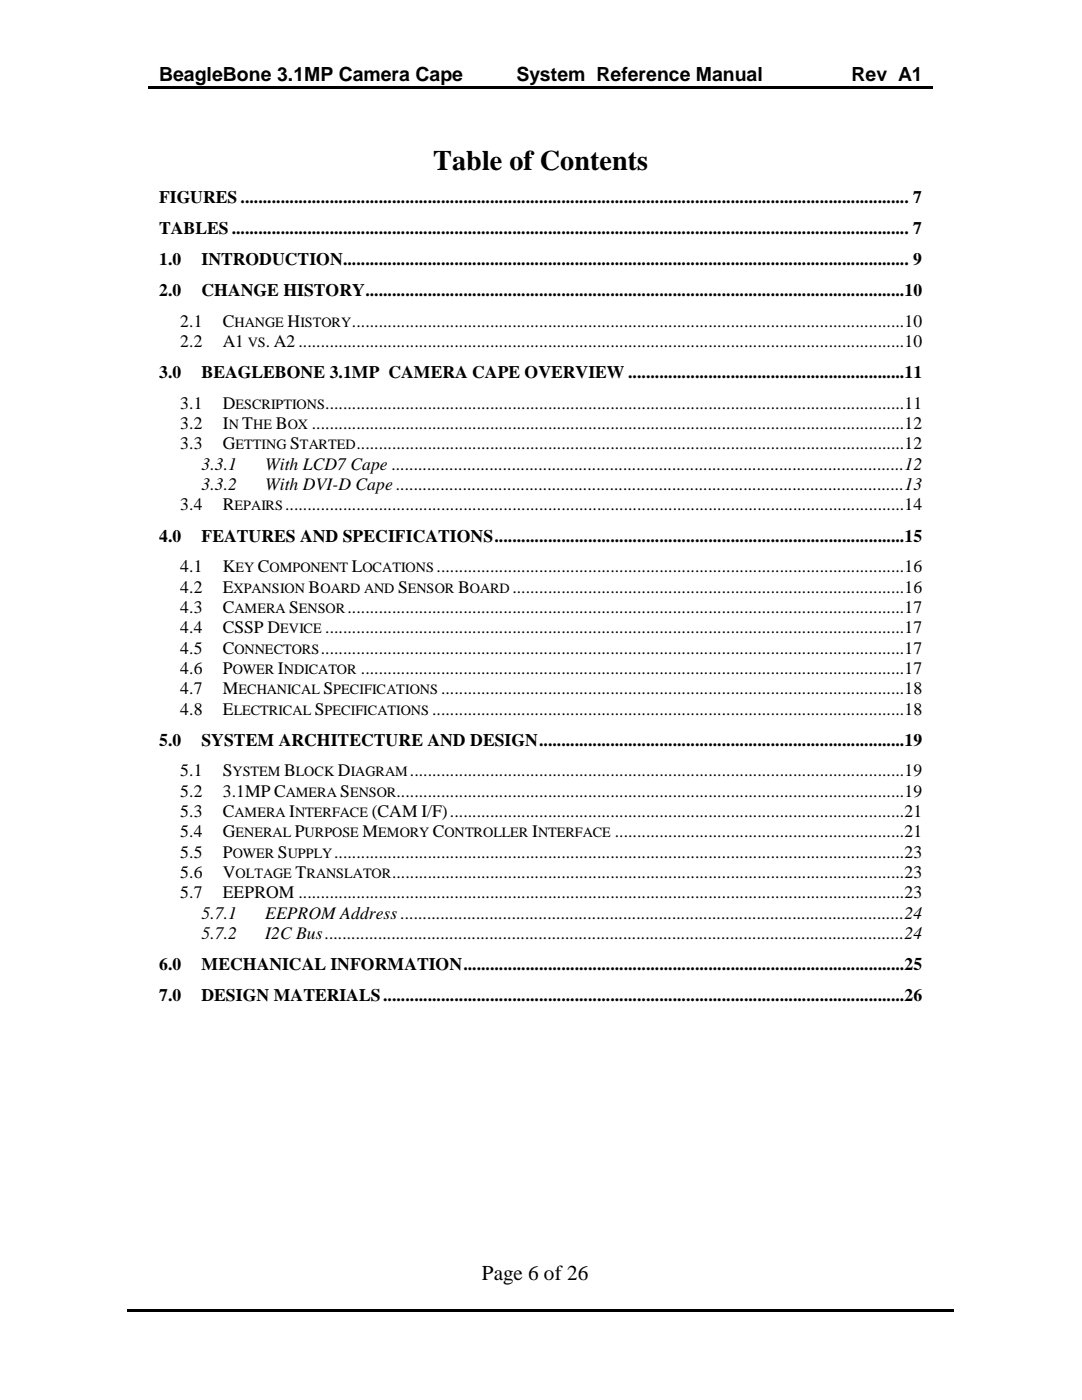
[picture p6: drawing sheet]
<svg xmlns="http://www.w3.org/2000/svg" width="216mm" height="279mm" viewBox="0 0 216 279" stroke-linecap="round" stroke-linejoin="round" font-family="sans-serif">
<defs><g id="words">
<text font-size="5.6" x="86.4" y="34">Table of Contents</text>
<text font-size="4.2" x="96.1" y="255.4">Page 6 of 26</text>
<g font-size="3.9">
<text x="31.7" y="16.3">BeagleBone 3.1MP Camera Cape</text>
<text x="103" y="16.3">System Reference Manual</text>
<text x="169.9" y="16.3">Rev A1</text>
</g>
<g font-size="3.5">
<text x="31.7" y="40.6">FIGURES ...................................................................................................................................................... 7</text>
<text x="31.7" y="46.7">TABLES ........................................................................................................................................................ 7</text>
<text x="31.7" y="52.9">1.0</text>
<text x="40.2" y="52.9">INTRODUCTION............................................................................................................................... 9</text>
<text x="31.7" y="59.1">2.0</text>
<text x="40.2" y="59.1">CHANGE HISTORY .........................................................................................................................10</text>
<text x="36" y="65.2">2.1</text>
<text x="44.4" y="65.2">C</text>
<text x="57.4" y="65.2">H</text>
<text x="70.2" y="65.2">............................................................................................................................10</text>
<text x="36" y="69.2">2.2</text>
<text x="44.4" y="69.2">A1</text>
<text x="53" y="69.2">. A2 ........................................................................................................................................10</text>
<text x="31.7" y="75.5">3.0</text>
<text x="40.2" y="75.5">BEAGLEBONE 3.1MP CAMERA CAPE OVERVIEW ..............................................................11</text>
<text x="36" y="81.6">3.1</text>
<text x="44.4" y="81.6">D</text>
<text x="64.9" y="81.6">..................................................................................................................................11</text>
<text x="36" y="85.6">3.2</text>
<text x="36" y="89.7">3.3</text>
<text x="44.4" y="85.6">I</text>
<text x="44.4" y="89.7">G</text>
<text x="48.3" y="85.6">T</text>
<text x="55" y="85.6">B</text>
<text x="57.9" y="89.7">S</text>
<text x="62.2" y="85.6">.....................................................................................................................................12</text>
<text x="71.1" y="89.7">...........................................................................................................................12</text>
<text x="40.2" y="93.7">3.3.1</text>
<text x="52.9" y="93.7">With LCD7 Cape ...................................................................................................................12</text>
<text x="36" y="101.9">3.4</text>
<text x="40.2" y="97.8">3.3.2</text>
<text x="44.4" y="101.9">R</text>
<text x="52.9" y="97.8">With DVI-D Cape ..................................................................................................................13</text>
<text x="56.9" y="101.9">...........................................................................................................................................14</text>
<text x="31.7" y="108.1">4.0</text>
<text x="40.2" y="108.1">FEATURES AND SPECIFICATIONS ............................................................................................15</text>
<text x="36" y="114.2">4.1</text>
<text x="36" y="118.3">4.2</text>
<text x="44.4" y="114.2">K</text>
<text x="44.4" y="118.3">E</text>
<text x="51.5" y="114.2">C</text>
<text x="61.6" y="118.3">B</text>
<text x="70.2" y="114.2">L</text>
<text x="79.4" y="118.3">S</text>
<text x="87.1" y="114.2">.........................................................................................................16</text>
<text x="91.4" y="118.3">B</text>
<text x="102.2" y="118.3">........................................................................................16</text>
<text x="36" y="122.3">4.3</text>
<text x="44.4" y="122.3">C</text>
<text x="57.7" y="122.3">S</text>
<text x="69.3" y="122.3">.............................................................................................................................17</text>
<text x="36" y="126.4">4.4</text>
<text x="36" y="130.4">4.5</text>
<text x="44.4" y="126.4">CSSP D</text>
<text x="44.4" y="130.4">C</text>
<text x="64" y="130.4">...................................................................................................................................17</text>
<text x="64.9" y="126.4">..................................................................................................................................17</text>
<text x="36" y="134.5">4.6</text>
<text x="44.4" y="134.5">P</text>
<text x="55.5" y="134.5">I</text>
<text x="72" y="134.5">..........................................................................................................................17</text>
<text x="36" y="138.6">4.7</text>
<text x="36" y="142.6">4.8</text>
<text x="44.4" y="138.6">M</text>
<text x="44.4" y="142.6">E</text>
<text x="62.8" y="142.6">S</text>
<text x="64.6" y="138.6">S</text>
<text x="86.2" y="142.6">..........................................................................................................18</text>
<text x="88" y="138.6">........................................................................................................18</text>
<text x="31.7" y="148.8">5.0</text>
<text x="40.2" y="148.8">SYSTEM ARCHITECTURE AND DESIGN ..................................................................................19</text>
<text x="36" y="154.9">5.1</text>
<text x="44.4" y="154.9">S</text>
<text x="56.7" y="154.9">B</text>
<text x="67.4" y="154.9">D</text>
<text x="81.8" y="154.9">...............................................................................................................19</text>
<text x="36" y="159">5.2</text>
<text x="44.4" y="159">3.1MP C</text>
<text x="67.9" y="159">S</text>
<text x="79.1" y="159">..................................................................................................................19</text>
<text x="36" y="163.1">5.3</text>
<text x="36" y="167.1">5.4</text>
<text x="44.4" y="163.1">C</text>
<text x="44.4" y="167.1">G</text>
<text x="57.7" y="163.1">I</text>
<text x="58.8" y="167.1">P</text>
<text x="72.3" y="167.1">M</text>
<text x="74.2" y="163.1">(CAM I/F) ......................................................................................................21</text>
<text x="86.4" y="167.1">C</text>
<text x="106.2" y="167.1">I</text>
<text x="122.7" y="167.1">.................................................................21</text>
<text x="36" y="171.2">5.5</text>
<text x="44.4" y="171.2">P</text>
<text x="55.5" y="171.2">S</text>
<text x="66.7" y="171.2">................................................................................................................................23</text>
<text x="36" y="175.2">5.6</text>
<text x="36" y="179.3">5.7</text>
<text x="44.4" y="175.2">V</text>
<text x="44.4" y="179.3">EEPROM ........................................................................................................................................23</text>
<text x="59" y="175.2">T</text>
<text x="78.2" y="175.2">...................................................................................................................23</text>
<text x="40.2" y="183.3">5.7.1</text>
<text x="52.9" y="183.3">EEPROM Address .................................................................................................................24</text>
<text x="40.2" y="187.4">5.7.2</text>
<text x="52.9" y="187.4">I2C Bus ..................................................................................................................................24</text>
<text x="31.7" y="193.7">6.0</text>
<text x="40.2" y="193.7">MECHANICAL INFORMATION ...................................................................................................25</text>
<text x="31.7" y="199.8">7.0</text>
<text x="40.2" y="199.8">DESIGN MATERIALS .....................................................................................................................26</text>
</g>
<g font-size="2.8">
<text x="46.8" y="65.2">HANGE</text>
<text x="59.9" y="65.2">ISTORY</text>
<text x="49.4" y="69.2">VS</text>
<text x="47" y="81.6">ESCRIPTIONS</text>
<text x="45.6" y="85.6">N</text>
<text x="47" y="89.7">ETTING</text>
<text x="50.5" y="85.6">HE</text>
<text x="57.4" y="85.6">OX</text>
<text x="59.9" y="89.7">TARTED</text>
<text x="46.8" y="101.9">EPAIRS</text>
<text x="46.6" y="118.3">XPANSION</text>
<text x="47" y="114.2">EY</text>
<text x="53.8" y="114.2">OMPONENT</text>
<text x="63.9" y="118.3">OARD AND</text>
<text x="72.3" y="114.2">OCATIONS</text>
<text x="81.4" y="118.3">ENSOR</text>
<text x="93.8" y="118.3">OARD</text>
<text x="46.8" y="122.3">AMERA</text>
<text x="59.6" y="122.3">ENSOR</text>
<text x="46.8" y="130.4">ONNECTORS</text>
<text x="55.9" y="126.4">EVICE</text>
<text x="46.4" y="134.5">OWER NDICATOR</text>
<text x="46.7" y="142.6">LECTRICAL</text>
<text x="47.6" y="138.6">ECHANICAL</text>
<text x="64.8" y="142.6">PECIFICATIONS</text>
<text x="66.5" y="138.6">PECIFICATIONS</text>
<text x="46.4" y="154.9">YSTEM</text>
<text x="59.1" y="154.9">LOCK</text>
<text x="70" y="154.9">IAGRAM</text>
<text x="57" y="159">AMERA</text>
<text x="69.8" y="159">ENSOR</text>
<text x="46.8" y="163.1">AMERA NTERFACE</text>
<text x="47" y="167.1">ENERAL</text>
<text x="60.8" y="167.1">URPOSE</text>
<text x="75.5" y="167.1">EMORY</text>
<text x="88.7" y="167.1">ONTROLLER NTERFACE</text>
<text x="46.4" y="171.2">OWER</text>
<text x="57.4" y="171.2">UPPLY</text>
<text x="47" y="175.2">OLTAGE</text>
<text x="61.2" y="175.2">RANSLATOR</text>
</g>
</g></defs>
<path d="M29.6 17.2h65.6v.5h-65.6zM95 17.2h.5v.5h-.5zM95.5 17.2h61.7v.5h-61.7zM156.9 17.2h.5v.5h-.5zM157.4 17.2h28.7v.5h-28.7zM25.3 261.3h64.4v.5h-64.4zM89.5 261.3h.5v.5h-.5zM90 261.3h33.8v.5h-33.8zM123.6 261.3h.5v.5h-.5zM124.1 261.3h66.2v.5h-66.2z" fill="#000"/>
<use href="#words"/>
</svg>
